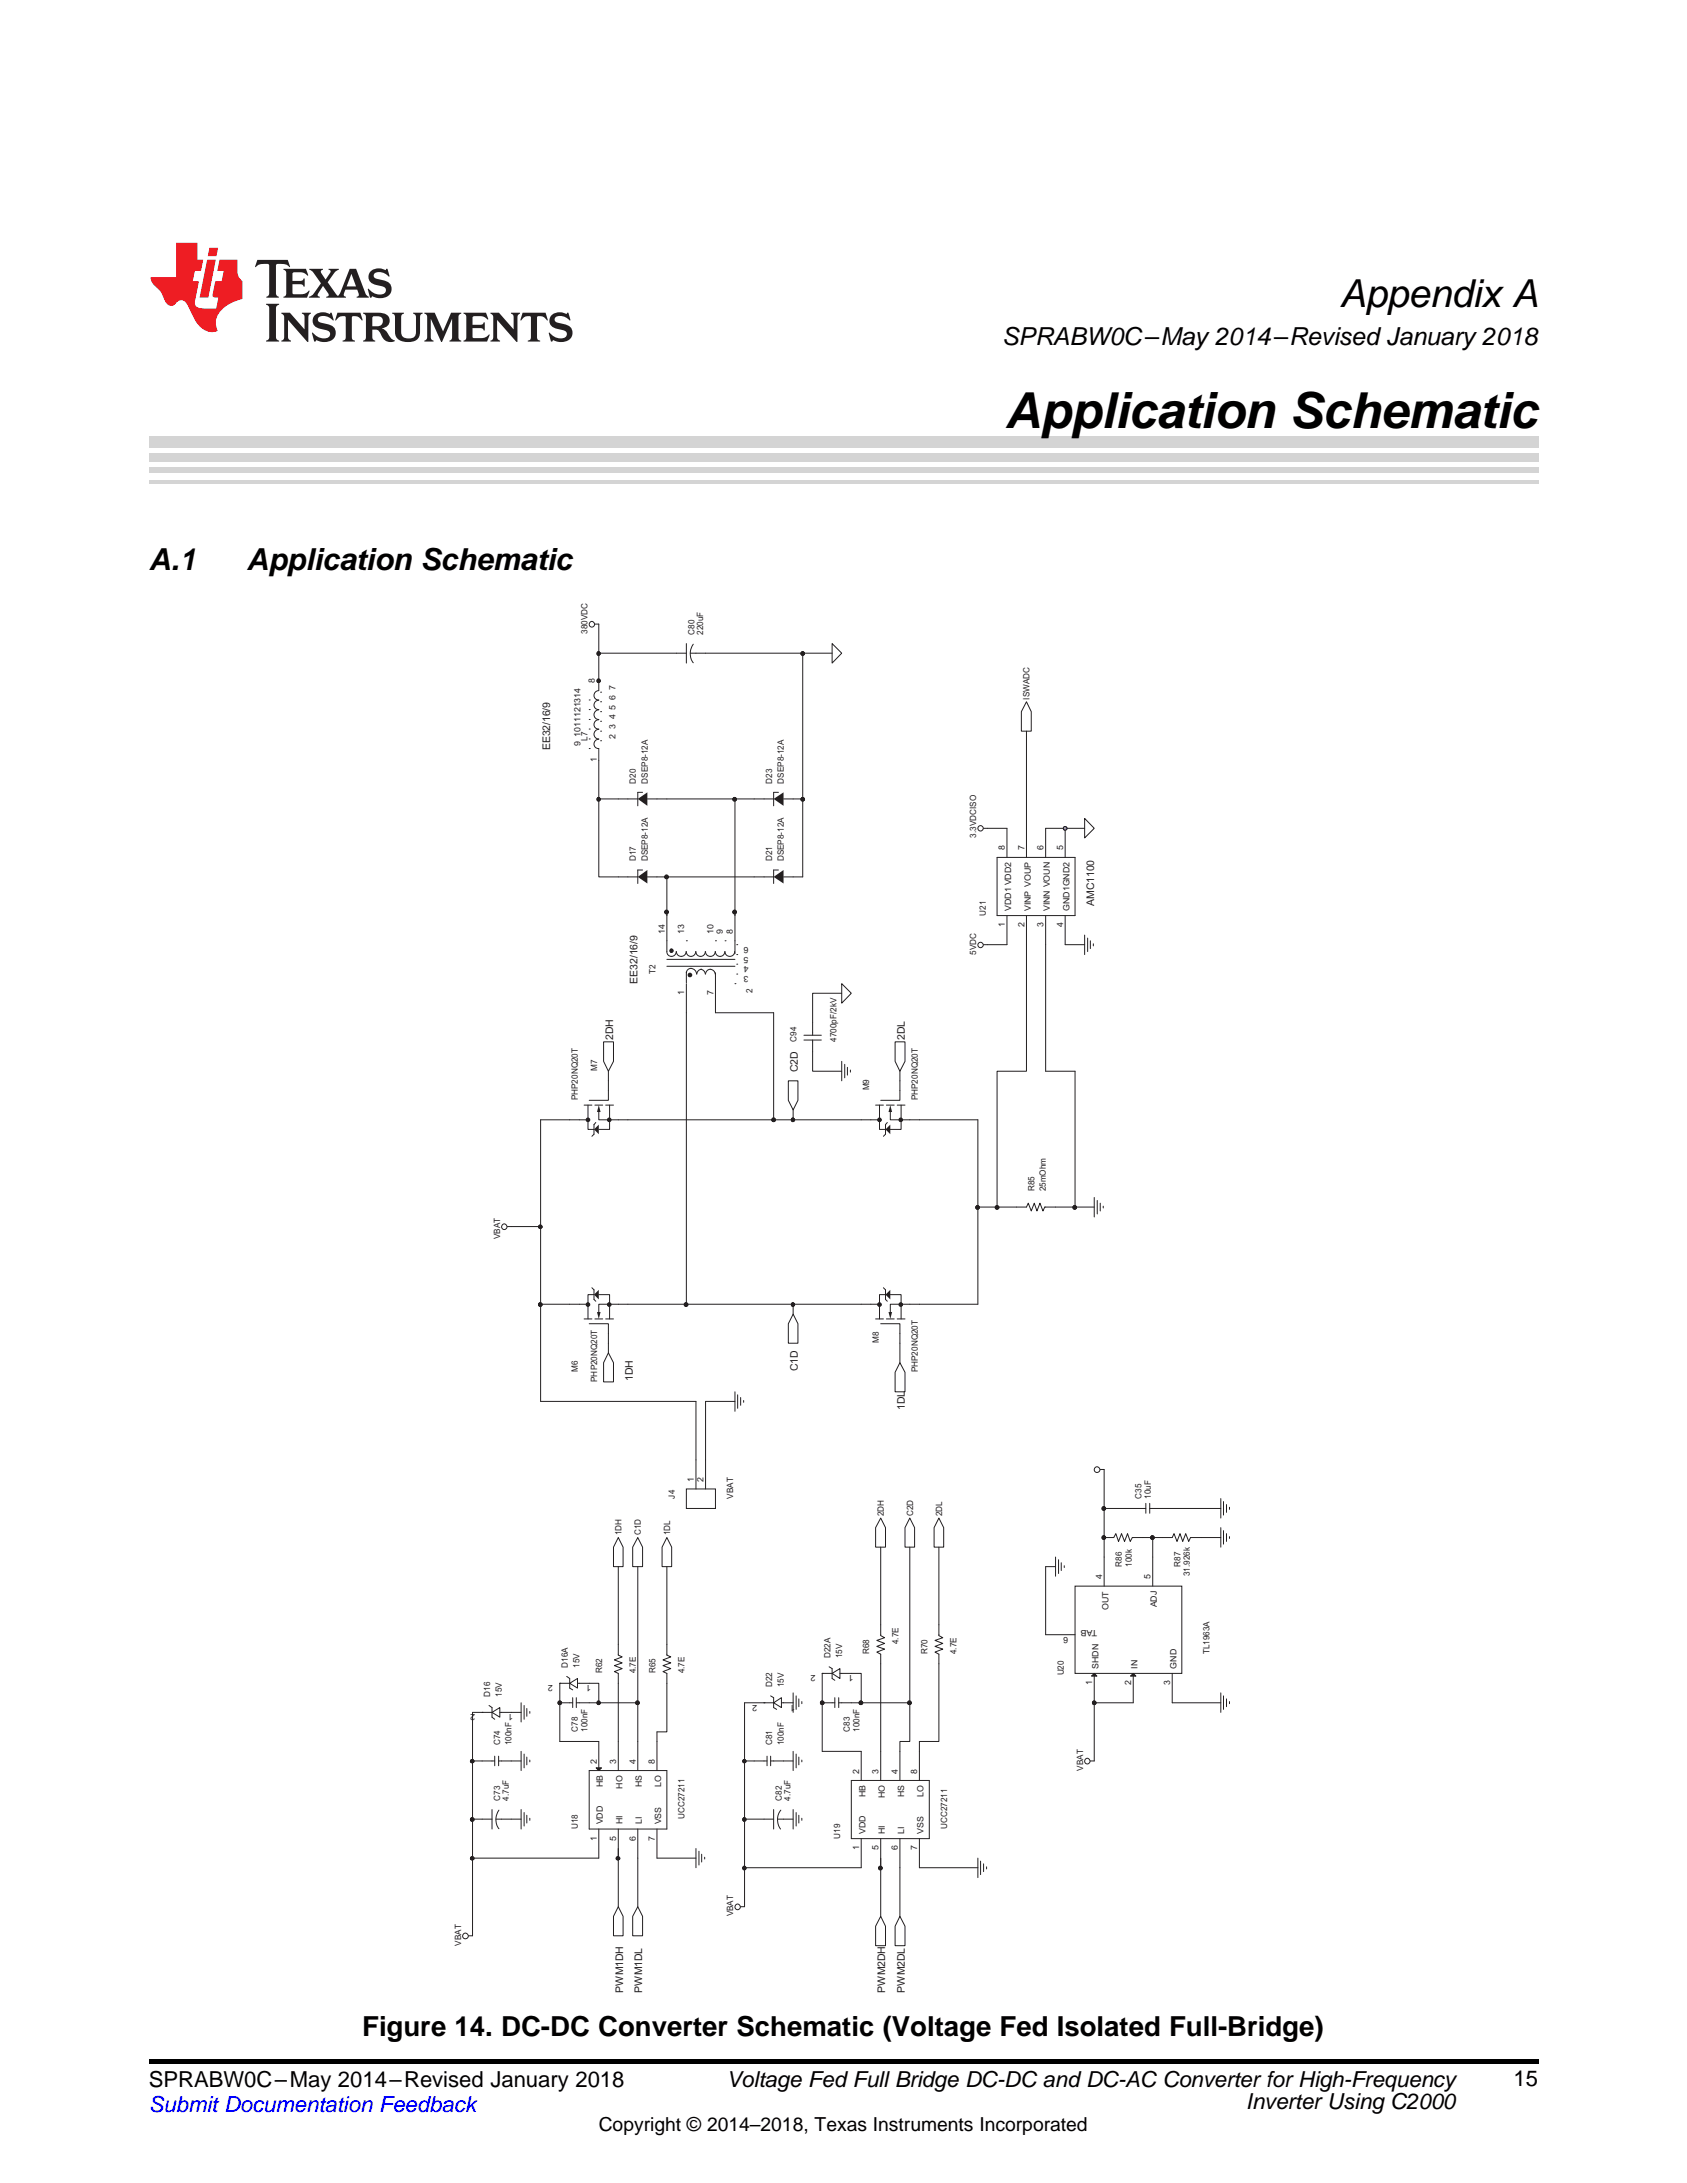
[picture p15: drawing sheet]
<svg xmlns="http://www.w3.org/2000/svg" width="216mm" height="279mm" viewBox="0 0 216 279" stroke-linecap="round" stroke-linejoin="round" font-family="sans-serif">
<defs><g id="words">
<text font-size="6.3" x="128.6" y="54.7">Application Schematic</text>
<text font-size="4.9" x="171.4" y="39.3">Appendix A</text>
<g font-size="3.9">
<text x="19" y="72.9">A.1</text>
<text x="31.5" y="72.9">Application Schematic</text>
</g>
<text font-size="3.5" x="46.4" y="260.6">Figure 14. DC-DC Converter Schematic (Voltage Fed Isolated Full-Bridge)</text>
<text font-size="3.2" x="128.2" y="44.1">SPRABW0C–May 2014–Revised January 2018</text>
<g font-size="2.8">
<text x="19" y="267.1">SPRABW0C–May 2014–Revised January 2018</text>
<text x="93" y="267.1">Voltage Fed Full Bridge DC-DC and DC-AC Converter for High-Frequency</text>
<text x="159.5" y="269.9">Inverter Using C2000</text>
<text x="193.7" y="267">15</text>
</g>
<text font-size="2.8" fill="#00f" x="19" y="270.4">Submit Documentation Feedback</text>
<text font-size="2.5" x="76.6" y="272.7">Copyright © 2014–2018, Texas Instruments Incorporated</text>
<g font-size="1.3" fill="#231f20">
<text x="70.4" y="96" transform="rotate(-90 70.4 96)">EE32/16/9</text>
<text x="140" y="116" transform="rotate(-90 140 116)">AMC1100</text>
<text x="81.6" y="125.9" transform="rotate(-90 81.6 125.9)">EE32/16/9</text>
<text x="78.5" y="133.1" transform="rotate(-90 78.5 133.1)">2DH</text>
<text x="102.1" y="137.2" transform="rotate(-90 102.1 137.2)">C2D</text>
<text x="115.8" y="133.1" transform="rotate(-90 115.8 133.1)">2DL</text>
<text x="81" y="176.8" transform="rotate(-90 81 176.8)">1DH</text>
<text x="102.1" y="175.5" transform="rotate(-90 102.1 175.5)">C1D</text>
<text x="115.8" y="180.5" transform="rotate(-90 115.8 180.5)">1DL</text>
<text x="79.7" y="255.1" transform="rotate(-90 79.7 255.1)">PWM1DH</text>
<text x="82.2" y="255.1" transform="rotate(-90 82.2 255.1)">PWM1DL</text>
<text x="113.3" y="255.1" transform="rotate(-90 113.3 255.1)">PWM2DH</text>
<text x="115.8" y="255.1" transform="rotate(-90 115.8 255.1)">PWM2DL</text>
</g>
<g font-size="1.1" fill="#231f20">
<text x="75.2" y="81.1" transform="rotate(-90 75.2 81.1)">380VDC</text>
<text x="88.9" y="81.3" transform="rotate(-90 88.9 81.3)">C80</text>
<text x="90" y="81.3" transform="rotate(-90 90 81.3)">220uF</text>
<text x="76.1" y="87.5" transform="rotate(-90 76.1 87.5)">8</text>
<text x="78.8" y="89.5" transform="rotate(-90 78.8 89.5)">6</text>
<text x="78.8" y="88.3" transform="rotate(-90 78.8 88.3)">7</text>
<text x="131.8" y="89.6" transform="rotate(-90 131.8 89.6)">ISWADC</text>
<text x="74.3" y="95.5" transform="rotate(-90 74.3 95.5)">9</text>
<text x="74.3" y="94.3" transform="rotate(-90 74.3 94.3)">1011121314</text>
<text x="75.2" y="94.8" transform="rotate(-90 75.2 94.8)">L7</text>
<text x="78.8" y="94.5" transform="rotate(-90 78.8 94.5)">2</text>
<text x="78.8" y="93.3" transform="rotate(-90 78.8 93.3)">3</text>
<text x="78.8" y="92" transform="rotate(-90 78.8 92)">4</text>
<text x="78.8" y="90.8" transform="rotate(-90 78.8 90.8)">5</text>
<text x="76.4" y="97.5" transform="rotate(-90 76.4 97.5)">1</text>
<text x="81.4" y="100.3" transform="rotate(-90 81.4 100.3)">D20</text>
<text x="82.9" y="100.3" transform="rotate(-90 82.9 100.3)">DSEP8-12A</text>
<text x="98.8" y="100.3" transform="rotate(-90 98.8 100.3)">D23</text>
<text x="100.3" y="100.3" transform="rotate(-90 100.3 100.3)">DSEP8-12A</text>
<text x="124.9" y="107.2" transform="rotate(-90 124.9 107.2)">3.3VDCISO</text>
<text x="81.4" y="110.2" transform="rotate(-90 81.4 110.2)">D17</text>
<text x="82.9" y="110.2" transform="rotate(-90 82.9 110.2)">DSEP8-12A</text>
<text x="98.8" y="110.2" transform="rotate(-90 98.8 110.2)">D21</text>
<text x="100.3" y="110.2" transform="rotate(-90 100.3 110.2)">DSEP8-12A</text>
<text x="128.6" y="108.9" transform="rotate(-90 128.6 108.9)">8</text>
<text x="131.1" y="108.9" transform="rotate(-90 131.1 108.9)">7</text>
<text x="133.6" y="108.9" transform="rotate(-90 133.6 108.9)">6</text>
<text x="136.1" y="108.9" transform="rotate(-90 136.1 108.9)">5</text>
<text x="85.1" y="119.5" transform="rotate(-90 85.1 119.5)">14</text>
<text x="87.6" y="119.5" transform="rotate(-90 87.6 119.5)">13</text>
<text x="91.3" y="119.5" transform="rotate(-90 91.3 119.5)">10</text>
<text x="92.5" y="119.5" transform="rotate(-90 92.5 119.5)">9</text>
<text x="93.8" y="119.5" transform="rotate(-90 93.8 119.5)">8</text>
<text x="126.2" y="117.2" transform="rotate(-90 126.2 117.2)">U21</text>
<text x="128.6" y="118.7" transform="rotate(-90 128.6 118.7)">1</text>
<text x="129.4" y="116.6" transform="rotate(-90 129.4 116.6)">VDD1 VDD2</text>
<text x="131.1" y="118.7" transform="rotate(-90 131.1 118.7)">2</text>
<text x="131.9" y="116.6" transform="rotate(-90 131.9 116.6)">VINP VOUP</text>
<text x="133.6" y="118.7" transform="rotate(-90 133.6 118.7)">3</text>
<text x="134.4" y="116.6" transform="rotate(-90 134.4 116.6)">VINN VOUN</text>
<text x="136.1" y="118.7" transform="rotate(-90 136.1 118.7)">4</text>
<text x="136.9" y="116.6" transform="rotate(-90 136.9 116.6)">GND1GND2</text>
<text x="83.9" y="124.7" transform="rotate(-90 83.9 124.7)">T2</text>
<text x="95.8" y="124.9" transform="rotate(-180 95.8 124.9)">3</text>
<text x="95.8" y="123.7" transform="rotate(-180 95.8 123.7)">4</text>
<text x="95.8" y="122.4" transform="rotate(-180 95.8 122.4)">5</text>
<text x="95.8" y="121.2" transform="rotate(-180 95.8 121.2)">6</text>
<text x="124.9" y="122.2" transform="rotate(-90 124.9 122.2)">5VDC</text>
<text x="87.6" y="127.4" transform="rotate(-90 87.6 127.4)">1</text>
<text x="91.3" y="127.4" transform="rotate(-90 91.3 127.4)">7</text>
<text x="96.3" y="127.1" transform="rotate(-90 96.3 127.1)">2</text>
<text x="76.4" y="137.1" transform="rotate(-90 76.4 137.1)">M7</text>
<text x="101.9" y="133.3" transform="rotate(-90 101.9 133.3)">C94</text>
<text x="107" y="133.3" transform="rotate(-90 107 133.3)">4700pF/2kV</text>
<text x="73.9" y="140.8" transform="rotate(-90 73.9 140.8)">PHP20NQ20T</text>
<text x="111.3" y="139.6" transform="rotate(-90 111.3 139.6)">M9</text>
<text x="117.5" y="140.8" transform="rotate(-90 117.5 140.8)">PHP20NQ20T</text>
<text x="132.4" y="152.5" transform="rotate(-90 132.4 152.5)">R85</text>
<text x="133.9" y="152.5" transform="rotate(-90 133.9 152.5)">25mOhm</text>
<text x="64" y="158.6" transform="rotate(-90 64 158.6)">VBAT</text>
<text x="112.5" y="171.9" transform="rotate(-90 112.5 171.9)">M8</text>
<text x="73.9" y="175.6" transform="rotate(-90 73.9 175.6)">M6</text>
<text x="76.4" y="176.9" transform="rotate(-90 76.4 176.9)">PHP20NQ20T</text>
<text x="117.5" y="175.6" transform="rotate(-90 117.5 175.6)">PHP20NQ20T</text>
<text x="86.4" y="191.8" transform="rotate(-90 86.4 191.8)">J4</text>
<text x="88.8" y="189.7" transform="rotate(-90 88.8 189.7)">1</text>
<text x="90" y="189.7" transform="rotate(-90 90 189.7)">2</text>
<text x="93.8" y="191.8" transform="rotate(-90 93.8 191.8)">VBAT</text>
<text x="146.1" y="191.8" transform="rotate(-90 146.1 191.8)">C35</text>
<text x="147.3" y="191.8" transform="rotate(-90 147.3 191.8)">10uF</text>
<text x="79.6" y="196.5" transform="rotate(-90 79.6 196.5)">1DH</text>
<text x="82" y="196.5" transform="rotate(-90 82 196.5)">C1D</text>
<text x="85.8" y="196.5" transform="rotate(-90 85.8 196.5)">1DL</text>
<text x="113.1" y="194.1" transform="rotate(-90 113.1 194.1)">2DH</text>
<text x="116.9" y="194.1" transform="rotate(-90 116.9 194.1)">C2D</text>
<text x="120.6" y="194.1" transform="rotate(-90 120.6 194.1)">2DL</text>
<text x="141" y="202.1" transform="rotate(-90 141 202.1)">4</text>
<text x="143.6" y="200.5" transform="rotate(-90 143.6 200.5)">R86</text>
<text x="144.8" y="200.5" transform="rotate(-90 144.8 200.5)">100k</text>
<text x="147.3" y="202.1" transform="rotate(-90 147.3 202.1)">5</text>
<text x="151.1" y="200.5" transform="rotate(-90 151.1 200.5)">R87</text>
<text x="152.3" y="201.7" transform="rotate(-90 152.3 201.7)">31.926k</text>
<text x="136.7" y="209.5" transform="rotate(-180 136.7 209.5)">6</text>
<text x="140.4" y="208.7" transform="rotate(-180 140.4 208.7)">TAB</text>
<text x="141.8" y="206" transform="rotate(-90 141.8 206)">OUT</text>
<text x="148.1" y="205.7" transform="rotate(-90 148.1 205.7)">ADJ</text>
<text x="70.8" y="215.7" transform="rotate(-180 70.8 215.7)">2</text>
<text x="72.7" y="213.4" transform="rotate(-90 72.7 213.4)">D16A</text>
<text x="74.2" y="213.4" transform="rotate(-90 74.2 213.4)">15V</text>
<text x="75.6" y="215.7" transform="rotate(-180 75.6 215.7)">1</text>
<text x="77.1" y="214.2" transform="rotate(-90 77.1 214.2)">R62</text>
<text x="81.4" y="214.2" transform="rotate(-90 81.4 214.2)">4.7E</text>
<text x="83.9" y="214.2" transform="rotate(-90 83.9 214.2)">R65</text>
<text x="87.6" y="214.2" transform="rotate(-90 87.6 214.2)">4.7E</text>
<text x="98.8" y="215.9" transform="rotate(-90 98.8 215.9)">D22</text>
<text x="100.3" y="215.9" transform="rotate(-90 100.3 215.9)">15V</text>
<text x="104.3" y="214.4" transform="rotate(-180 104.3 214.4)">2</text>
<text x="106.3" y="212.2" transform="rotate(-90 106.3 212.2)">D22A</text>
<text x="107.8" y="212.2" transform="rotate(-90 107.8 212.2)">15V</text>
<text x="109.2" y="214.4" transform="rotate(-180 109.2 214.4)">1</text>
<text x="111.3" y="211.7" transform="rotate(-90 111.3 211.7)">R68</text>
<text x="115" y="210.5" transform="rotate(-90 115 210.5)">4.7E</text>
<text x="118.7" y="211.7" transform="rotate(-90 118.7 211.7)">R70</text>
<text x="122.4" y="211.7" transform="rotate(-90 122.4 211.7)">4.7E</text>
<text x="136.1" y="214.4" transform="rotate(-90 136.1 214.4)">U20</text>
<text x="139.8" y="215.7" transform="rotate(-90 139.8 215.7)">1</text>
<text x="140.6" y="213.6" transform="rotate(-90 140.6 213.6)">SHDN</text>
<text x="144.8" y="215.7" transform="rotate(-90 144.8 215.7)">2</text>
<text x="145.6" y="213.6" transform="rotate(-90 145.6 213.6)">IN</text>
<text x="149.8" y="215.7" transform="rotate(-90 149.8 215.7)">3</text>
<text x="150.6" y="213.6" transform="rotate(-90 150.6 213.6)">GND</text>
<text x="154.8" y="211.7" transform="rotate(-90 154.8 211.7)">TL1963A</text>
<text x="60.8" y="219.4" transform="rotate(-180 60.8 219.4)">2</text>
<text x="62.7" y="217.2" transform="rotate(-90 62.7 217.2)">D16</text>
<text x="64.2" y="217.2" transform="rotate(-90 64.2 217.2)">15V</text>
<text x="65.7" y="219.4" transform="rotate(-180 65.7 219.4)">1</text>
<text x="73.9" y="221.7" transform="rotate(-90 73.9 221.7)">C78</text>
<text x="75.2" y="221.7" transform="rotate(-90 75.2 221.7)">100nF</text>
<text x="96.9" y="218.2" transform="rotate(-180 96.9 218.2)">2</text>
<text x="101.8" y="218.2" transform="rotate(-180 101.8 218.2)">1</text>
<text x="108.8" y="221.7" transform="rotate(-90 108.8 221.7)">C83</text>
<text x="110" y="221.7" transform="rotate(-90 110 221.7)">100nF</text>
<text x="64" y="223.4" transform="rotate(-90 64 223.4)">C74</text>
<text x="65.5" y="223.4" transform="rotate(-90 65.5 223.4)">100nF</text>
<text x="76.4" y="225.7" transform="rotate(-90 76.4 225.7)">2</text>
<text x="78.9" y="225.7" transform="rotate(-90 78.9 225.7)">3</text>
<text x="81.4" y="225.7" transform="rotate(-90 81.4 225.7)">4</text>
<text x="83.8" y="225.7" transform="rotate(-90 83.8 225.7)">8</text>
<text x="98.8" y="223.4" transform="rotate(-90 98.8 223.4)">C81</text>
<text x="100.3" y="223.4" transform="rotate(-90 100.3 223.4)">100nF</text>
<text x="110" y="227" transform="rotate(-90 110 227)">2</text>
<text x="112.4" y="227" transform="rotate(-90 112.4 227)">3</text>
<text x="114.9" y="227" transform="rotate(-90 114.9 227)">4</text>
<text x="117.4" y="227" transform="rotate(-90 117.4 227)">8</text>
<text x="138.6" y="226.6" transform="rotate(-90 138.6 226.6)">VBAT</text>
<text x="64" y="230.5" transform="rotate(-90 64 230.5)">C73</text>
<text x="65.1" y="230.5" transform="rotate(-90 65.1 230.5)">4.7uF</text>
<text x="77.2" y="233.5" transform="rotate(-90 77.2 233.5)">VDD</text>
<text x="77.2" y="228.8" transform="rotate(-90 77.2 228.8)">HB</text>
<text x="79.7" y="233.5" transform="rotate(-90 79.7 233.5)">HI</text>
<text x="79.7" y="228.9" transform="rotate(-90 79.7 228.9)">HO</text>
<text x="82.2" y="233.5" transform="rotate(-90 82.2 233.5)">LI</text>
<text x="82.2" y="228.8" transform="rotate(-90 82.2 228.8)">HS</text>
<text x="84.6" y="233.5" transform="rotate(-90 84.6 233.5)">VSS</text>
<text x="84.6" y="228.7" transform="rotate(-90 84.6 228.7)">LO</text>
<text x="87.6" y="232.8" transform="rotate(-90 87.6 232.8)">UCC27211</text>
<text x="100" y="230.5" transform="rotate(-90 100 230.5)">C82</text>
<text x="101.2" y="230.5" transform="rotate(-90 101.2 230.5)">4.7uF</text>
<text x="110.8" y="230" transform="rotate(-90 110.8 230)">HB</text>
<text x="113.3" y="230.2" transform="rotate(-90 113.3 230.2)">HO</text>
<text x="115.7" y="230" transform="rotate(-90 115.7 230)">HS</text>
<text x="118.2" y="230" transform="rotate(-90 118.2 230)">LO</text>
<text x="73.9" y="234.1" transform="rotate(-90 73.9 234.1)">U18</text>
<text x="76.4" y="235.6" transform="rotate(-90 76.4 235.6)">1</text>
<text x="78.9" y="235.6" transform="rotate(-90 78.9 235.6)">5</text>
<text x="81.4" y="235.6" transform="rotate(-90 81.4 235.6)">6</text>
<text x="83.8" y="235.6" transform="rotate(-90 83.8 235.6)">7</text>
<text x="107.5" y="235.3" transform="rotate(-90 107.5 235.3)">U19</text>
<text x="110" y="236.8" transform="rotate(-90 110 236.8)">1</text>
<text x="110.8" y="234.7" transform="rotate(-90 110.8 234.7)">VDD</text>
<text x="112.4" y="236.8" transform="rotate(-90 112.4 236.8)">5</text>
<text x="113.3" y="234.7" transform="rotate(-90 113.3 234.7)">HI</text>
<text x="114.9" y="236.8" transform="rotate(-90 114.9 236.8)">6</text>
<text x="115.7" y="234.7" transform="rotate(-90 115.7 234.7)">LI</text>
<text x="117.4" y="236.8" transform="rotate(-90 117.4 236.8)">7</text>
<text x="118.2" y="234.7" transform="rotate(-90 118.2 234.7)">VSS</text>
<text x="121.2" y="234.1" transform="rotate(-90 121.2 234.1)">UCC27211</text>
<text x="93.8" y="245.3" transform="rotate(-90 93.8 245.3)">VBAT</text>
<text x="59" y="249" transform="rotate(-90 59 249)">VBAT</text>
</g>
</g></defs>
<path d="M19 263.5h177.8v.6h-177.8z" fill="#000"/>
<path d="M79.1 236.6v1.2" fill="none" stroke="#231f20" stroke-width=".13"/>
<g fill="#231f20">
<path d="M78.9 237.7l.2-.1 .1 .1 .1 .2-.1 .1h-.3z" fill-rule="evenodd"/>
<path d="M78.9 237.7l.2-.1 .1 .1 .1 .2-.1 .1h-.3z" fill-rule="evenodd"/>
</g>
<path d="M76.6 79.9v3.7h10M78.9 237.7l.2-.1 .1 .1 .1 .2-.1 .1h-.3z" fill="none" stroke="#231f20" stroke-width=".13"/>
<g fill="#231f20">
<path d="M76.5 83.5l.1-.1 .2 .1v.1v.2h-.3z" fill-rule="evenodd"/>
<path d="M76.5 83.5l.1-.1 .2 .1v.1v.2h-.3z" fill-rule="evenodd"/>
</g>
<path d="M76.5 83.5l.1-.1 .2 .1v.1v.2h-.3zM102.7 83.6h3.8" fill="none" stroke="#231f20" stroke-width=".13"/>
<g fill="#231f20">
<path d="M102.6 83.5l.1-.1 .2 .1 .1 .1-.1 .2h-.3z" fill-rule="evenodd"/>
<path d="M102.6 83.5l.1-.1 .2 .1 .1 .1-.1 .2h-.3z" fill-rule="evenodd"/>
</g>
<path d="M102.6 83.5l.1-.1 .2 .1 .1 .1-.1 .2h-.3zM72.9 143.3h-3.7v13.7M69.2 166.9h3.7M80.4 166.9h7.4M101.5 166.9h8.7M117.7 166.9h7.4" fill="none" stroke="#231f20" stroke-width=".13"/>
<g fill="#231f20">
<path d="M69 156.9l.1-.1 .2 .1 .1 .1-.1 .2h-.3z" fill-rule="evenodd"/>
<path d="M69 156.9l.1-.1 .2 .1 .1 .1-.1 .2h-.3z" fill-rule="evenodd"/>
</g>
<path d="M99 129.6v13.7M69 156.9l.1-.1 .2 .1 .1 .1-.1 .2h-.3zM69.2 179.4h19.9M87.8 166.9h13.7M60.5 237.8v10M81.6 237.8v6.2M112.7 237.8v1.2M115.2 239v6.3" fill="none" stroke="#231f20" stroke-width=".13"/>
<g fill="#231f20">
<path d="M112.5 238.9h.2h.1l.1 .2-.1 .2h-.3z" fill-rule="evenodd"/>
<path d="M112.5 238.9h.2h.1l.1 .2-.1 .2h-.3z" fill-rule="evenodd"/>
</g>
<path d="M77.9 137.1v1.2M115.2 137.1v1.2M77.9 171.9v1.2M115.2 171.9v2.5M105.2 217.9v6.3h5M110.2 217.9h6.2M112.5 238.9h.2h.1l.1 .2-.1 .2h-.3zM112.7 239v6.3" fill="none" stroke="#231f20" stroke-width=".13"/>
<g fill="#231f20">
<path d="M110 217.8l.2-.1 .1 .1 .1 .1-.1 .2h-.3z" fill-rule="evenodd"/>
<path d="M110 217.8l.2-.1 .1 .1 .1 .1-.1 .2h-.3z" fill-rule="evenodd"/>
</g>
<path d="M71.6 217.9v5h5M81.6 200.5v17.4h-5M110 217.8l.2-.1 .1 .1 .1 .1-.1 .2h-.3z" fill="none" stroke="#231f20" stroke-width=".13"/>
<g fill="#231f20">
<path d="M81.4 217.8l.2-.1 .1 .1 .1 .1-.1 .2h-.3z" fill-rule="evenodd"/>
<path d="M81.4 217.8l.2-.1 .1 .1 .1 .1-.1 .2h-.3z" fill-rule="evenodd"/>
</g>
<path d="M81.4 217.8l.2-.1 .1 .1 .1 .1-.1 .2h-.3z" fill="none" stroke="#231f20" stroke-width=".13"/>
<g fill="#231f20">
<path d="M76.5 217.8l.1-.1 .2 .1v.1v.2h-.3z" fill-rule="evenodd"/>
<path d="M76.5 217.8l.1-.1 .2 .1v.1v.2h-.3z" fill-rule="evenodd"/>
</g>
<path d="M76.5 217.8l.1-.1 .2 .1v.1v.2h-.3zM95.3 217.9v7.5" fill="none" stroke="#231f20" stroke-width=".13"/>
<g fill="#231f20">
<path d="M95.1 225.3l.1-.1 .2 .1 .1 .1-.1 .2h-.3z" fill-rule="evenodd"/>
<path d="M95.1 225.3l.1-.1 .2 .1 .1 .1-.1 .2h-.3z" fill-rule="evenodd"/>
</g>
<path d="M60.5 219.2v6.2M95.1 225.3l.1-.1 .2 .1 .1 .1-.1 .2h-.3z" fill="none" stroke="#231f20" stroke-width=".13"/>
<g fill="#231f20">
<path d="M60.3 225.3l.1-.1 .2 .1 .1 .1-.1 .2h-.3z" fill-rule="evenodd"/>
<path d="M60.3 225.3l.1-.1 .2 .1 .1 .1-.1 .2h-.3z" fill-rule="evenodd"/>
</g>
<path d="M89.1 179.4v7.4M94.1 179.4h-3.8v7.4M60.5 219.2h1.2M95.3 217.9h2.5M60.3 225.3l.1-.1 .2 .1 .1 .1-.1 .2h-.3zM61.7 225.4h-1.2v7.4" fill="none" stroke="#231f20" stroke-width=".13"/>
<g fill="#231f20">
<path d="M60.3 232.7l.1-.1 .2 .1 .1 .2-.1 .1h-.3z" fill-rule="evenodd"/>
<path d="M60.3 232.7l.1-.1 .2 .1 .1 .2-.1 .1h-.3z" fill-rule="evenodd"/>
</g>
<path d="M112.7 198v10M116.4 198v19.9M120.2 198v10M79.1 200.5v10M79.1 215.4v7.5M112.7 212.9v11.3M60.3 232.7l.1-.1 .2 .1 .1 .2-.1 .1h-.3zM84.1 221.7v1.2M117.7 222.9v1.3" fill="none" stroke="#231f20" stroke-width=".13"/>
<g fill="#231f20">
<path d="M116.2 217.8l.2-.1 .2 .1v.1v.2h-.4z" fill-rule="evenodd"/>
<path d="M116.2 217.8l.2-.1 .2 .1v.1v.2h-.4z" fill-rule="evenodd"/>
</g>
<path d="M101.5 166.9v1.3M116.2 217.8l.2-.1 .2 .1v.1v.2h-.4z" fill="none" stroke="#231f20" stroke-width=".13"/>
<g fill="#231f20">
<path d="M101.3 166.8l.2-.1 .1 .1 .1 .2-.1 .1h-.3z" fill-rule="evenodd"/>
<path d="M101.3 166.8l.2-.1 .1 .1 .1 .2-.1 .1h-.3z" fill-rule="evenodd"/>
</g>
<path d="M101.5 143.3h8.7M101.3 166.8l.2-.1 .1 .1 .1 .2-.1 .1h-.3z" fill="none" stroke="#231f20" stroke-width=".13"/>
<g fill="#231f20">
<path d="M101.3 143.2l.2-.1 .1 .1 .1 .1-.1 .2h-.3z" fill-rule="evenodd"/>
<path d="M101.3 143.2l.2-.1 .1 .1 .1 .1-.1 .2h-.3z" fill-rule="evenodd"/>
</g>
<path d="M99 143.3h2.5M101.3 143.2l.2-.1 .1 .1 .1 .1-.1 .2h-.3zM117.7 143.3h7.4" fill="none" stroke="#231f20" stroke-width=".13"/>
<g fill="#231f20">
<path d="M98.8 143.2l.2-.1 .2 .1v.1v.2h-.4z" fill-rule="evenodd"/>
<path d="M98.8 143.2l.2-.1 .2 .1v.1v.2h-.4z" fill-rule="evenodd"/>
</g>
<path d="M98.8 143.2l.2-.1 .2 .1v.1v.2h-.4zM101.5 142.1v1.2M65.4 219.2h1.3M96.5 225.4h-1.2v7.4" fill="none" stroke="#231f20" stroke-width=".13"/>
<g fill="#231f20">
<path d="M95.1 232.7l.1-.1 .2 .1 .1 .2-.1 .1h-.3z" fill-rule="evenodd"/>
<path d="M95.1 232.7l.1-.1 .2 .1 .1 .2-.1 .1h-.3z" fill-rule="evenodd"/>
</g>
<g fill="none" stroke="#231f20" stroke-width=".13">
<path d="M87.8 129.6v37.3M91.6 129.6h7.4M69.2 166.9v12.5M85.3 200.5v10M116.4 217.9v5h-1.2v1.3M120.2 212.9v10h-2.5M61.7 232.8h-1.2v5M79.1 237.8v6.2M84.1 237.8h5M95.1 232.7l.1-.1 .2 .1 .1 .2-.1 .1h-.3zM97.8 232.8h-2.5v11.2M100.3 225.4h1.2"/>
<path d="M117.7 239h7.4"/>
</g>
<g fill="#231f20">
<path d="M87.6 166.8l.2-.1 .2 .1v.2v.1h-.4z" fill-rule="evenodd"/>
<path d="M87.6 166.8l.2-.1 .2 .1v.2v.1h-.4z" fill-rule="evenodd"/>
</g>
<path d="M125.1 143.3v23.6M137.6 154.5h2.4M87.6 166.8l.2-.1 .2 .1v.2v.1h-.4z" fill="none" stroke="#231f20" stroke-width=".13"/>
<g fill="#231f20">
<path d="M124.9 154.4l.2-.1 .2 .1v.1v.2h-.4z" fill-rule="evenodd"/>
<path d="M124.9 154.4l.2-.1 .2 .1v.1v.2h-.4z" fill-rule="evenodd"/>
</g>
<path d="M124.9 154.4l.2-.1 .2 .1v.1v.2h-.4zM125.1 154.5h2.5" fill="none" stroke="#231f20" stroke-width=".13"/>
<g fill="#231f20">
<path d="M127.4 154.4l.2-.1 .2 .1v.1v.2h-.4z" fill-rule="evenodd"/>
<path d="M127.4 154.4l.2-.1 .2 .1v.1v.2h-.4z" fill-rule="evenodd"/>
</g>
<path d="M131.4 120.9v16.2h-3.8v17.4h2.5M137.6 137.1v17.4M127.4 154.4l.2-.1 .2 .1v.1v.2h-.4z" fill="none" stroke="#231f20" stroke-width=".13"/>
<g fill="#231f20">
<path d="M137.4 154.4l.1-.1 .2 .1 .1 .1-.1 .2h-.3z" fill-rule="evenodd"/>
<path d="M137.4 154.4l.1-.1 .2 .1 .1 .1-.1 .2h-.3z" fill-rule="evenodd"/>
</g>
<path d="M131.4 93.6v12.4M133.8 106h5M136.3 120.9h2.5M137.4 154.4l.1-.1 .2 .1 .1 .1-.1 .2h-.3z" fill="none" stroke="#231f20" stroke-width=".13"/>
<path d="M136.1 105.9l.2-.1 .2 .1v.1v.2h-.4z" fill-rule="evenodd" fill="#f0f"/>
<path d="M85.3 112.2h11.2M102.7 102.3v9.9M126.4 106h2.5M136.1 105.9l.2-.1 .2 .1v.1v.2h-.4zM104 134.6v2.5h3.7M107.7 127.1h-3.7v3.8M126.4 120.9h2.5M133.8 120.9v16.2h3.8M135.1 154.5h2.5" fill="none" stroke="#231f20" stroke-width=".13"/>
<g fill="#231f20">
<path d="M85.1 112.1l.2-.1 .2 .1v.1v.2h-.4z" fill-rule="evenodd"/>
<path d="M85.1 112.1l.2-.1 .2 .1v.1v.2h-.4z" fill-rule="evenodd"/>
</g>
<path d="M79.1 102.3h-2.5v9.9h2.5M85.1 112.1l.2-.1 .2 .1v.1v.2h-.4zM85.3 112.2v4.5M94.1 102.3h2.4" fill="none" stroke="#231f20" stroke-width=".13"/>
<g fill="#231f20">
<path d="M85.1 116.6l.2-.1 .2 .1v.1v.2h-.4z" fill-rule="evenodd"/>
<path d="M85.1 116.6l.2-.1 .2 .1v.1v.2h-.4z" fill-rule="evenodd"/>
</g>
<path d="M85.1 116.6l.2-.1 .2 .1v.1v.2h-.4zM85.3 116.7v.5M94.1 102.3v14.4" fill="none" stroke="#231f20" stroke-width=".13"/>
<g fill="#231f20">
<path d="M93.8 116.6l.2-.1 .2 .1 .1 .1-.1 .2h-.4z" fill-rule="evenodd"/>
<path d="M93.8 116.6l.2-.1 .2 .1 .1 .1-.1 .2h-.4z" fill-rule="evenodd"/>
</g>
<path d="M93.8 116.6l.2-.1 .2 .1 .1 .1-.1 .2h-.4z" fill="none" stroke="#231f20" stroke-width=".13"/>
<g fill="#231f20">
<path d="M93.8 102.1h.2h.2l.1 .2-.1 .2h-.4z" fill-rule="evenodd"/>
<path d="M93.8 102.1h.2h.2l.1 .2-.1 .2h-.4z" fill-rule="evenodd"/>
</g>
<path d="M76.6 97.3v5M85.3 102.3h8.8M93.8 102.1h.2h.2l.1 .2-.1 .2h-.4zM94.1 116.7v.5" fill="none" stroke="#231f20" stroke-width=".13"/>
<g fill="#231f20">
<path d="M76.5 102.1h.1h.2v.2v.2h-.3z" fill-rule="evenodd"/>
<path d="M76.5 102.1h.1h.2v.2v.2h-.3z" fill-rule="evenodd"/>
</g>
<path d="M76.6 83.6v3.5M76.5 102.1h.1h.2v.2v.2h-.3z" fill="none" stroke="#231f20" stroke-width=".13"/>
<g fill="#231f20">
<path d="M76.5 87l.1-.1 .2 .1v.1v.2h-.3z" fill-rule="evenodd"/>
<path d="M76.5 87l.1-.1 .2 .1v.1v.2h-.3z" fill-rule="evenodd"/>
</g>
<path d="M76.5 87l.1-.1 .2 .1v.1v.2h-.3zM76.6 87.1v.3M102.7 83.6v18.7" fill="none" stroke="#231f20" stroke-width=".13"/>
<g fill="#231f20">
<path d="M102.6 102.1h.1h.2l.1 .2-.1 .2h-.3z" fill-rule="evenodd"/>
<path d="M102.6 102.1h.1h.2l.1 .2-.1 .2h-.3z" fill-rule="evenodd"/>
</g>
<path d="M90.3 83.6h12.4M102.6 102.1h.1h.2l.1 .2-.1 .2h-.3zM80.4 143.3h18.6M85.3 215.4v6.3h-1.2M60.5 237.8h16.1M65.4 232.8h1.3M65.4 225.4h1.3" fill="none" stroke="#231f20" stroke-width=".13"/>
<g fill="#231f20">
<path d="M60.3 237.7l.1-.1 .2 .1 .1 .2-.1 .1h-.3z" fill-rule="evenodd"/>
<path d="M60.3 237.7l.1-.1 .2 .1 .1 .2-.1 .1h-.3z" fill-rule="evenodd"/>
</g>
<path d="M60.3 237.7l.1-.1 .2 .1 .1 .2-.1 .1h-.3zM95.3 239h14.9" fill="none" stroke="#231f20" stroke-width=".13"/>
<g fill="#231f20">
<path d="M95.1 238.9h.1h.2l.1 .2-.1 .2h-.3z" fill-rule="evenodd"/>
<path d="M95.1 238.9h.1h.2l.1 .2-.1 .2h-.3z" fill-rule="evenodd"/>
</g>
<path d="M65.4 157h3.8v9.9M95.1 238.9h.1h.2l.1 .2-.1 .2h-.3z" fill="none" stroke="#231f20" stroke-width=".13"/>
<g fill="#231f20">
<path d="M69 166.8l.1-.1 .2 .1 .1 .2-.1 .1h-.3z" fill-rule="evenodd"/>
<path d="M69 166.8l.1-.1 .2 .1 .1 .2-.1 .1h-.3z" fill-rule="evenodd"/>
</g>
<path d="M69 166.8l.1-.1 .2 .1 .1 .2-.1 .1h-.3zM147.5 196.8h1.3M153.7 196.8h2.5M135.1 200.5h-1.3v8.7" fill="none" stroke="#231f20" stroke-width=".13"/>
<g fill="#231f20">
<path d="M147.3 196.6h.2h.1l.1 .2-.1 .2h-.3z" fill-rule="evenodd"/>
<path d="M147.3 196.6h.2h.1l.1 .2-.1 .2h-.3z" fill-rule="evenodd"/>
</g>
<path d="M141.3 193.1v6.2M147.3 196.6h.2h.1l.1 .2-.1 .2h-.3zM147.5 196.8v2.5" fill="none" stroke="#231f20" stroke-width=".13"/>
<g fill="#231f20">
<path d="M141.1 192.9l.2-.1 .1 .1 .1 .2-.1 .1h-.3z" fill-rule="evenodd"/>
<path d="M141.1 192.9l.2-.1 .1 .1 .1 .2-.1 .1h-.3z" fill-rule="evenodd"/>
</g>
<path d="M141.1 192.9l.2-.1 .1 .1 .1 .2-.1 .1h-.3z" fill="none" stroke="#231f20" stroke-width=".13"/>
<g fill="#231f20">
<path d="M141.1 196.6h.2h.1l.1 .2-.1 .2h-.3z" fill-rule="evenodd"/>
<path d="M141.1 196.6h.2h.1l.1 .2-.1 .2h-.3z" fill-rule="evenodd"/>
</g>
<path d="M141.1 196.6h.2h.1l.1 .2-.1 .2h-.3zM141.3 193.1h3.7M146.3 196.8h1.2M148.8 193.1h7.4M145 217.9h-5v7.5M150 217.9h6.2" fill="none" stroke="#231f20" stroke-width=".13"/>
<g fill="#231f20">
<path d="M139.9 217.8l.1-.1 .2 .1 .1 .1-.1 .2h-.3z" fill-rule="evenodd"/>
<path d="M139.9 217.8l.1-.1 .2 .1 .1 .1-.1 .2h-.3z" fill-rule="evenodd"/>
</g>
<path d="M141.3 188.1v5M105.2 214.2v3.7M109 214.2h1.2v3.7h-1.2M139.9 217.8l.1-.1 .2 .1 .1 .1-.1 .2h-.3z" fill="none" stroke="#231f20" stroke-width=".13"/>
<g fill="#231f20">
<path d="M105.1 217.8l.1-.1 .2 .1 .1 .1-.1 .2h-.3z" fill-rule="evenodd"/>
<path d="M105.1 217.8l.1-.1 .2 .1 .1 .1-.1 .2h-.3z" fill-rule="evenodd"/>
</g>
<path d="M71.6 215.4v2.5M81.6 217.9v5M105.1 217.8l.1-.1 .2 .1 .1 .1-.1 .2h-.3z" fill="none" stroke="#231f20" stroke-width=".13"/>
<g fill="#231f20">
<path d="M71.5 217.8l.1-.1 .2 .1 .1 .1-.1 .2h-.3z" fill-rule="evenodd"/>
<path d="M71.5 217.8l.1-.1 .2 .1 .1 .1-.1 .2h-.3z" fill-rule="evenodd"/>
</g>
<g fill="none" stroke="#231f20" stroke-width=".13">
<path d="M76.1 79.9h.5M106.5 82.4l1.2 1.2-1.2 1.3zM131.4 89.8l.6 1.3v2.5h-1.3v-2.5zM125.9 106h.5M138.8 104.7l1.2 1.3-1.2 1.2zM138.8 119.7v2.5M77.2 133.3h1.3v2.5l-.6 1.3-.7-1.3zM85.3 122.8h8.8M85.3 123.7h8.8M85.3 120.4v1.4a.6 .6 0 0 0 .6 .6 .6 .6 0 0 0 .6-.6M86.6 121.8a.61 .61 0 0 0 .6 .6 .61 .61 0 0 0 .6-.6M87.8 121.8a.6 .6 0 0 0 .6 .6 .6 .6 0 0 0 .6-.6"/>
<path d="M90.3 121.8a.61 .61 0 0 0 .6 .6 .61 .61 0 0 0 .6-.6M91.6 121.8a.6 .6 0 0 0 .6 .6 .6 .6 0 0 0 .6-.6M92.8 121.8a.61 .61 0 0 0 .6 .6 .61 .61 0 0 0 .6-.6M94.1 120.4v1.7M100.9 138.3h1.2v2.5l-.6 1.3-.6-1.3zM107.7 125.9l1.3 1.2-1.3 1.3zM107.7 135.8v2.5M108.1 136.2v1.7M108.5 136.6v1M108.8 137v.2M114.6 133.3h1.2v2.5l-.6 1.3-.6-1.3zM125.9 120.9h.5"/>
<path d="M139.2 120.1v1.7M139.5 120.4v1M139.9 120.8v.3M64.9 157h.5M140 153.3v2.5M140.4 153.6v1.8M140.8 154v1M141.2 154.4v.2M77.9 173.1l.6 1.3v2.5h-1.3v-2.5zM94.1 178.1v2.5M94.4 178.5v1.7M94.8 178.9v1"/>
<path d="M95.2 179.2v.3M101.5 168.2l.6 1.2v2.5h-1.2v-2.5zM115.2 174.4l.6 1.2v2.5h-1.2v-2.5zM79.1 196.8l.6 1.2v2.5h-1.2v-2.5zM81.6 196.8l.6 1.2v2.5h-1.2v-2.5zM85.3 196.8l.7 1.2v2.5h-1.3v-2.5zM112.7 194.3l.6 1.2v2.5h-1.2v-2.5zM116.4 194.3l.6 1.2v2.5h-1.2v-2.5zM120.2 194.3l.6 1.2v2.5h-1.3v-2.5zM135.1 199.3v2.4M135.5 199.6v1.8M140.8 188.1h.5"/>
<path d="M156.2 191.8v2.5M156.2 195.5v2.5M156.6 192.2v1.7M156.6 195.9v1.7M157 192.6v1M157 196.3v1M157.4 192.9v.3M157.4 196.7v.2M66.7 217.9v2.5M67.1 218.3v1.7M67.4 218.7v1M67.8 219.1v.2"/>
<path d="M71.5 217.8l.1-.1 .2 .1 .1 .1-.1 .2h-.3zM75.4 215.4h1.2v2.5h-1.2M101.5 216.7v2.5M101.9 217.1v1.7M102.2 217.4v1M102.6 217.8v.3M135.8 200v1M136.2 200.4v.2M156.2 216.7v2.5M156.6 217.1v1.7M157 217.4v1M157.4 217.8v.3"/>
<path d="M66.7 224.2v2.4M66.7 231.6v2.5M67.1 224.5v1.8M67.1 232v1.7M67.4 224.9v1M67.4 232.3v1M67.8 225.3v.2M67.8 232.7v.3M89.1 236.6v2.4M89.5 236.9v1.8M89.8 237.3v1M90.2 237.7v.2"/>
<path d="M101.5 224.2v2.4M101.5 231.6v2.5M101.9 224.5v1.8M101.9 232v1.7M102.2 224.9v1M102.2 232.3v1M102.6 225.3v.2M102.6 232.7v.3M125.1 237.8v2.5M125.5 238.2v1.7M125.9 238.5v1M126.3 238.9v.3"/>
<path d="M139.5 225.4h.5M60 247.8h.5M79.1 244l.6 1.3v2.5h-1.2v-2.5zM81.6 244l.6 1.3v2.5h-1.2v-2.5zM94.8 244h.5M112.7 245.3l.6 1.2v2.5h-1.2v-2.5zM115.2 245.3l.6 1.2v2.5h-1.2v-2.5z"/>
<circle cx="75.7" cy="79.9" r=".36"/>
<circle cx="125.5" cy="106" r=".34"/>
<circle cx="125.5" cy="120.9" r=".34"/>
<circle cx="64.5" cy="157" r=".36"/>
<circle cx="140.4" cy="188.1" r=".37"/>
<circle cx="139.2" cy="225.4" r=".36"/>
<circle cx="59.6" cy="247.8" r=".37"/>
<circle cx="94.4" cy="244" r=".36"/>
</g>
<g fill="#231f20">
<path d="M85.8 121.5l.1-.1 .2 .1 .1 .2-.1 .1h-.3z" fill-rule="evenodd"/>
<path d="M85.8 121.5l.1-.1 .2 .1 .1 .2-.1 .1h-.3z" fill-rule="evenodd"/>
</g>
<path d="M85.8 121.5l.1-.1 .2 .1 .1 .2-.1 .1h-.3zM88.4 123.9a.75 .75 0 0 1 .7 .8M88.5 123.9h-.1a.59 .59 0 0 0-.6 .6M89.7 124.1l.3 .1 .2 .2 .1 .3M89.8 124.1a.63 .63 0 0 0-.6 .6M90.3 124.7a.61 .61 0 0 1 .6-.6 .61 .61 0 0 1 .6 .6" fill="none" stroke="#231f20" stroke-width=".13"/>
<g fill="#231f20">
<path d="M88.1 124.6h.2h.2v.2v.2h-.4z" fill-rule="evenodd"/>
<path d="M88.1 124.6h.2h.2v.2v.2h-.4z" fill-rule="evenodd"/>
</g>
<g fill="none" stroke="#231f20" stroke-width=".13">
<path d="M86.6 83.6h1.2M87.8 82.4v2.5M88.3 83.6h2M88.7 82.4a2.03 2.03 0 0 0 0 2.4M85.3 116.7v3.7M94.1 116.7v3.7M127.6 109.7h10v7.5h-10zM128.9 106v3.7M128.9 117.2v3.7M131.4 106v3.7M131.4 117.2v3.7M133.8 106v3.7"/>
<path d="M133.8 117.2v3.7M136.3 106v3.7M136.3 117.2v3.7M87.8 120.4h.1M87.8 124.4v1.4M87.8 125.9v3.7M88.1 124.6h.2h.2v.2v.2h-.4zM89.1 121.8a.6 .6 0 0 0 .6 .6 .6 .6 0 0 0 .6-.6M91.6 120.4h.1M91.6 124.5v5.1M92.8 120.4h.1M94.1 125.9h.1"/>
<path d="M94.3 124.7h.1M94.3 123.4h.1M94.3 122.2h.1M94.3 120.9h.1M87.8 190.6h3.8v2.5h-3.8zM89.1 186.8v3.8M90.3 186.8v3.8M145 193.1h1.6M146.6 192.4v1.3M147.1 193.1h1.7M147.1 192.4v1.3M85.3 210.5v1.3l.5 .3-1 .3 1 .4-1 .4 1 .4-1 .3 .5 .3v1.2"/>
<path d="M105.2 214.2h.1M105.2 214.2h1.3M106.1 213.3l.4 .3v1.2l.3 .3M106.5 214.2l1-.6v1.2zM107.5 214.2h1.5M137.6 203h13.6v11.2h-13.6zM61.7 232.8h1.3M63 231.6v2.5M63.5 232.8h1.9M63.9 231.7a2.03 2.03 0 0 0 0 2.4M96.5 225.4h1.7M98.2 224.8v1.2"/>
<path d="M98.6 225.4h1.7M98.6 224.8v1.2"/>
</g>
<path d="M140 214.2l.4 .3h-.7z" fill="#231f20"/>
<path d="M140 214.2l.4 .3h-.7zM140 214.2v3.7" fill="none" stroke="#231f20" stroke-width=".13"/>
<path d="M144.7 214.5l.3-.3 .4 .3z" fill="#231f20"/>
<path d="M141.3 199.3v3.7M147.5 199.3v3.7M120.2 208v1.3l.5 .3-1 .4 1 .3-1 .4 1 .4-1 .4 .5 .2v1.2M133.8 209.2h3.8M144.7 214.5l.3-.3 .4 .3zM145 214.2v3.7M150 214.2v3.7" fill="none" stroke="#231f20" stroke-width=".13"/>
<path d="M76 165.7l.6-.6v1.2z" fill="#231f20"/>
<path d="M74.1 166.9h1.2M74.8 168.8h1M75.4 169.4h2.5v1.3M75.8 164.8l.2 .3v1.2l.2 .2M76 165.7h-.7v3.1M76.1 168.8h1M76.6 165.7h1.4v3.1M77.5 168.8h1M77.9 166.9h1.2M78 166.9h-1.4v1.3" fill="none" stroke="#231f20" stroke-width=".13"/>
<g fill="#231f20">
<path d="M76.4 167.9h.5l-.3 .9z"/>
<path d="M75.1 166.8l.2-.1 .1 .1 .1 .2-.1 .1h-.3z" fill-rule="evenodd"/>
<path d="M75.1 166.8l.2-.1 .1 .1 .1 .2-.1 .1h-.3z" fill-rule="evenodd"/>
</g>
<path d="M75.1 166.8l.2-.1 .1 .1 .1 .2-.1 .1h-.3z" fill="none" stroke="#231f20" stroke-width=".13"/>
<g fill="#231f20">
<path d="M77.8 166.8l.2-.1 .1 .1 .1 .2-.1 .1h-.3z" fill-rule="evenodd"/>
<path d="M77.8 166.8l.2-.1 .1 .1 .1 .2-.1 .1h-.3z" fill-rule="evenodd"/>
</g>
<path d="M97.8 102.3h1.2M99.6 101.4h-.6v1.7M72.9 166.9h1.2M77.8 166.8l.2-.1 .1 .1 .1 .2-.1 .1h-.3zM77.9 170.7v1.2M79.1 166.9h1.3" fill="none" stroke="#231f20" stroke-width=".13"/>
<path d="M99 102.3l1.3-.9v1.7z" fill-rule="evenodd" fill="#231f20"/>
<path d="M96.5 102.3h1.3M97.8 112.2h1.2M99.6 111.4h-.6v1.7M100.3 102.3h2.4M130.1 154.5h1.3l.2-.5 .4 1 .4-1 .3 1 .4-1 .4 1 .2-.5h1.4M71.6 215.4h.1M71.6 215.4h1.3M72.5 214.6l.4 .2v1.3l.4 .2M72.9 215.4l1-.6v1.3zM73.9 215.4h1.5" fill="none" stroke="#231f20" stroke-width=".13"/>
<path d="M99 112.2l1.3-.8v1.7z" fill-rule="evenodd" fill="#231f20"/>
<g fill="none" stroke="#231f20" stroke-width=".13">
<path d="M75.4 95.8h.1M75.4 94.6h.1M75.4 93.3h.1M75.4 92.1h.1M75.4 90.8h.1M75.4 89.6h.1M76.6 93.4a.61 .61 0 0 0-.6 .6 .61 .61 0 0 0 .6 .6M76.6 92.1a.6 .6 0 0 0-.6 .6 .6 .6 0 0 0 .6 .6M76.6 90.9a.61 .61 0 0 0-.6 .6 .61 .61 0 0 0 .6 .6M76.6 94.6a.6 .6 0 0 0-.6 .6 .6 .6 0 0 0 .6 .6v1.5M76.6 89.6a.6 .6 0 0 0-.6 .6 .6 .6 0 0 0 .6 .6M76.6 88.4a.6 .6 0 0 0-.6 .6 .6 .6 0 0 0 .6 .6"/>
<path d="M76.6 87.1v1.3M76.9 94.8h.1M76.9 93.6h.1M76.9 92.3h.1M76.9 91.1h.1M76.9 89.8h.1M76.9 88.6h.1M80.4 112.2h1.2M82.2 111.4h-.6v1.7M96.5 112.2h1.3M100.3 112.2h2.4M71.6 217.9h1.7"/>
<path d="M73.3 217.3v1.3M73.8 217.9h1.6M73.8 217.3v1.3"/>
</g>
<path d="M81.6 112.2l1.3-.8v1.7z" fill-rule="evenodd" fill="#231f20"/>
<path d="M79.1 112.2h1.3M80.4 102.3h1.2M82.2 101.4h-.6v1.7M82.9 112.2h2.4M148.8 196.8h1.2l.2-.5 .4 1 .4-1 .4 1 .3-1 .4 1 .3-.5h1.3" fill="none" stroke="#231f20" stroke-width=".13"/>
<path d="M81.6 102.3l1.3-.9v1.7z" fill-rule="evenodd" fill="#231f20"/>
<path d="M79.1 102.3h1.3M82.9 102.3h2.4" fill="none" stroke="#231f20" stroke-width=".13"/>
<path d="M113.3 144.6l.6-.7v1.3z" fill="#231f20"/>
<path d="M115.2 139.6v1.2h-2.5M111.4 143.3h1.2M112.1 141.4h1M112.6 141.4v3.2h.7M113.4 141.4h1M113.6 143.7l-.3 .2v1.3l-.2 .2M113.9 142.1v1.2h1.4M114.8 141.4h1M115.2 143.3h1.2M115.3 141.4v3.2h-1.4" fill="none" stroke="#231f20" stroke-width=".13"/>
<g fill="#231f20">
<path d="M113.9 141.4l.3 .9h-.5z"/>
<path d="M112.4 143.2l.2-.1 .1 .1 .1 .1-.1 .2h-.3z" fill-rule="evenodd"/>
<path d="M112.4 143.2l.2-.1 .1 .1 .1 .1-.1 .2h-.3z" fill-rule="evenodd"/>
</g>
<path d="M112.4 143.2l.2-.1 .1 .1 .1 .1-.1 .2h-.3z" fill="none" stroke="#231f20" stroke-width=".13"/>
<g fill="#231f20">
<path d="M115.1 143.2l.2-.1 .1 .1 .1 .1-.1 .2h-.3z" fill-rule="evenodd"/>
<path d="M115.1 143.2l.2-.1 .1 .1 .1 .1-.1 .2h-.3z" fill-rule="evenodd"/>
</g>
<path d="M115.2 138.3v1.3M110.2 143.3h1.2M115.1 143.2l.2-.1 .1 .1 .1 .1-.1 .2h-.3zM116.4 143.3h1.3M141.3 196.8h1.2l.3-.5 .3 1 .4-1 .4 1 .4-1 .3 1 .3-.5h1.4M75.4 226.6h9.9v7.5h-9.9z" fill="none" stroke="#231f20" stroke-width=".13"/>
<path d="M76.3 226.3h.7l-.4 .3z" fill="#231f20"/>
<g fill="none" stroke="#231f20" stroke-width=".13">
<path d="M79.1 210.5v1.3l.5 .3-1 .3 1 .4-1 .4 1 .4-1 .3 .5 .3v1.2M61.7 225.4h1.6M63.3 224.8v1.2M63.8 225.4h1.6M63.8 224.8v1.2M76.3 226.3h.7l-.4 .3zM76.6 222.9v3.7M76.6 234.1v3.7M79.1 222.9v3.7M79.1 234.1v3.7M81.6 222.9v3.7M81.6 234.1v3.7"/>
<path d="M84.1 222.9v3.7M84.1 234.1v3.7"/>
</g>
<path d="M76 144.6l.6-.7v1.3z" fill="#231f20"/>
<path d="M77.9 139.6v1.2h-2.5M74.1 143.3h1.2M74.8 141.4h1M75.3 141.4v3.2h.7M76.1 141.4h1M76.2 143.7l-.2 .2v1.3l-.2 .2M76.6 142.1v1.2h1.4M77.5 141.4h1M77.9 143.3h1.2M78 141.4v3.2h-1.4" fill="none" stroke="#231f20" stroke-width=".13"/>
<g fill="#231f20">
<path d="M76.6 141.4l.3 .9h-.5z"/>
<path d="M75.1 143.2l.2-.1 .1 .1 .1 .1-.1 .2h-.3z" fill-rule="evenodd"/>
<path d="M75.1 143.2l.2-.1 .1 .1 .1 .1-.1 .2h-.3z" fill-rule="evenodd"/>
</g>
<path d="M75.1 143.2l.2-.1 .1 .1 .1 .1-.1 .2h-.3z" fill="none" stroke="#231f20" stroke-width=".13"/>
<g fill="#231f20">
<path d="M77.8 143.2l.2-.1 .1 .1 .1 .1-.1 .2h-.3z" fill-rule="evenodd"/>
<path d="M77.8 143.2l.2-.1 .1 .1 .1 .1-.1 .2h-.3z" fill-rule="evenodd"/>
</g>
<path d="M77.9 138.3v1.3M72.9 143.3h1.2M77.8 143.2l.2-.1 .1 .1 .1 .1-.1 .2h-.3zM79.1 143.3h1.3M97.8 232.8h1.2M99 231.6v2.5M99.5 232.8h2M99.9 231.7a2.01 2.01 0 0 0 0 2.4" fill="none" stroke="#231f20" stroke-width=".13"/>
<path d="M113.3 165.7l.6-.6v1.2z" fill="#231f20"/>
<path d="M111.4 166.9h1.2M112.1 168.8h1M112.7 169.4h2.5v1.3M113.1 164.8l.2 .3v1.2l.3 .2M113.3 165.7h-.7v3.1M113.4 168.8h1M113.9 165.7h1.4v3.1M114.8 168.8h1M115.2 166.9h1.2M115.3 166.9h-1.4v1.3" fill="none" stroke="#231f20" stroke-width=".13"/>
<g fill="#231f20">
<path d="M113.7 167.9h.5l-.3 .9z"/>
<path d="M112.4 166.8l.2-.1 .1 .1 .1 .2-.1 .1h-.3z" fill-rule="evenodd"/>
<path d="M112.4 166.8l.2-.1 .1 .1 .1 .2-.1 .1h-.3z" fill-rule="evenodd"/>
</g>
<path d="M112.4 166.8l.2-.1 .1 .1 .1 .2-.1 .1h-.3z" fill="none" stroke="#231f20" stroke-width=".13"/>
<g fill="#231f20">
<path d="M115.1 166.8l.2-.1 .1 .1 .1 .2-.1 .1h-.3z" fill-rule="evenodd"/>
<path d="M115.1 166.8l.2-.1 .1 .1 .1 .2-.1 .1h-.3z" fill-rule="evenodd"/>
</g>
<g fill="none" stroke="#231f20" stroke-width=".13">
<path d="M102.9 132.5h2.2M102.9 133.1h2.2M104 130.9v1.6M104 133.1v1.5M110.2 166.9h1.2M115.1 166.8l.2-.1 .1 .1 .1 .2-.1 .1h-.3zM115.2 170.7v1.2M116.4 166.9h1.3M61.7 219.2h.1M61.7 219.2h1.3M62.6 218.3l.4 .3v1.2l.3 .2M63 219.2l1-.6v1.2z"/>
<path d="M64 219.2h1.4M97.8 217.9h.1M97.8 217.9h1.2M98.6 217.1l.4 .2v1.3l.4 .2M99 217.9l1-.6v1.3zM100 217.9h1.5M105.2 217.9h1.6M106.8 217.3v1.3M107.3 217.9h1.7M107.3 217.3v1.3M112.7 208v1.3l.5 .3-1 .4 1 .3-1 .4 1 .4-1 .4 .5 .2v1.2M109 227.9h9.9v7.4h-9.9z"/>
<path d="M110.2 224.2v3.7M110.2 235.3v3.7M112.7 224.2v3.7M112.7 235.3v3.7M115.2 224.2v3.7M115.2 235.3v3.7M117.7 224.2v3.7M117.7 235.3v3.7"/>
</g>
<g fill="#231f20">
<path d="M78.9 237.7l.2-.1 .1 .1 .1 .2-.1 .1h-.3z" fill-rule="evenodd"/>
<path d="M78.9 237.7l.2-.1 .1 .1 .1 .2-.1 .1h-.3z" fill-rule="evenodd"/>
</g>
<path d="M78.9 237.7l.2-.1 .1 .1 .1 .2-.1 .1h-.3z" fill="none" stroke="#231f20" stroke-width=".13"/>
<g fill="#231f20">
<path d="M76.5 83.5l.1-.1 .2 .1v.1v.2h-.3z" fill-rule="evenodd"/>
<path d="M76.5 83.5l.1-.1 .2 .1v.1v.2h-.3z" fill-rule="evenodd"/>
</g>
<path d="M76.5 83.5l.1-.1 .2 .1v.1v.2h-.3z" fill="none" stroke="#231f20" stroke-width=".13"/>
<g fill="#231f20">
<path d="M102.6 83.5l.1-.1 .2 .1 .1 .1-.1 .2h-.3z" fill-rule="evenodd"/>
<path d="M102.6 83.5l.1-.1 .2 .1 .1 .1-.1 .2h-.3z" fill-rule="evenodd"/>
</g>
<path d="M102.6 83.5l.1-.1 .2 .1 .1 .1-.1 .2h-.3z" fill="none" stroke="#231f20" stroke-width=".13"/>
<g fill="#231f20">
<path d="M69 156.9l.1-.1 .2 .1 .1 .1-.1 .2h-.3z" fill-rule="evenodd"/>
<path d="M69 156.9l.1-.1 .2 .1 .1 .1-.1 .2h-.3z" fill-rule="evenodd"/>
</g>
<path d="M69 156.9l.1-.1 .2 .1 .1 .1-.1 .2h-.3z" fill="none" stroke="#231f20" stroke-width=".13"/>
<g fill="#231f20">
<path d="M112.5 238.9h.2h.1l.1 .2-.1 .2h-.3z" fill-rule="evenodd"/>
<path d="M112.5 238.9h.2h.1l.1 .2-.1 .2h-.3z" fill-rule="evenodd"/>
</g>
<path d="M112.5 238.9h.2h.1l.1 .2-.1 .2h-.3z" fill="none" stroke="#231f20" stroke-width=".13"/>
<g fill="#231f20">
<path d="M110 217.8l.2-.1 .1 .1 .1 .1-.1 .2h-.3z" fill-rule="evenodd"/>
<path d="M110 217.8l.2-.1 .1 .1 .1 .1-.1 .2h-.3z" fill-rule="evenodd"/>
</g>
<path d="M110 217.8l.2-.1 .1 .1 .1 .1-.1 .2h-.3z" fill="none" stroke="#231f20" stroke-width=".13"/>
<g fill="#231f20">
<path d="M81.4 217.8l.2-.1 .1 .1 .1 .1-.1 .2h-.3z" fill-rule="evenodd"/>
<path d="M81.4 217.8l.2-.1 .1 .1 .1 .1-.1 .2h-.3z" fill-rule="evenodd"/>
</g>
<path d="M81.4 217.8l.2-.1 .1 .1 .1 .1-.1 .2h-.3z" fill="none" stroke="#231f20" stroke-width=".13"/>
<g fill="#231f20">
<path d="M76.5 217.8l.1-.1 .2 .1v.1v.2h-.3z" fill-rule="evenodd"/>
<path d="M76.5 217.8l.1-.1 .2 .1v.1v.2h-.3z" fill-rule="evenodd"/>
</g>
<path d="M76.5 217.8l.1-.1 .2 .1v.1v.2h-.3z" fill="none" stroke="#231f20" stroke-width=".13"/>
<g fill="#231f20">
<path d="M95.1 225.3l.1-.1 .2 .1 .1 .1-.1 .2h-.3z" fill-rule="evenodd"/>
<path d="M95.1 225.3l.1-.1 .2 .1 .1 .1-.1 .2h-.3z" fill-rule="evenodd"/>
</g>
<path d="M95.1 225.3l.1-.1 .2 .1 .1 .1-.1 .2h-.3z" fill="none" stroke="#231f20" stroke-width=".13"/>
<g fill="#231f20">
<path d="M60.3 225.3l.1-.1 .2 .1 .1 .1-.1 .2h-.3z" fill-rule="evenodd"/>
<path d="M60.3 225.3l.1-.1 .2 .1 .1 .1-.1 .2h-.3z" fill-rule="evenodd"/>
</g>
<path d="M60.3 225.3l.1-.1 .2 .1 .1 .1-.1 .2h-.3z" fill="none" stroke="#231f20" stroke-width=".13"/>
<g fill="#231f20">
<path d="M60.3 232.7l.1-.1 .2 .1 .1 .2-.1 .1h-.3z" fill-rule="evenodd"/>
<path d="M60.3 232.7l.1-.1 .2 .1 .1 .2-.1 .1h-.3z" fill-rule="evenodd"/>
</g>
<path d="M60.3 232.7l.1-.1 .2 .1 .1 .2-.1 .1h-.3z" fill="none" stroke="#231f20" stroke-width=".13"/>
<g fill="#231f20">
<path d="M116.2 217.8l.2-.1 .2 .1v.1v.2h-.4z" fill-rule="evenodd"/>
<path d="M116.2 217.8l.2-.1 .2 .1v.1v.2h-.4z" fill-rule="evenodd"/>
</g>
<path d="M116.2 217.8l.2-.1 .2 .1v.1v.2h-.4z" fill="none" stroke="#231f20" stroke-width=".13"/>
<g fill="#231f20">
<path d="M101.3 166.8l.2-.1 .1 .1 .1 .2-.1 .1h-.3z" fill-rule="evenodd"/>
<path d="M101.3 166.8l.2-.1 .1 .1 .1 .2-.1 .1h-.3z" fill-rule="evenodd"/>
</g>
<path d="M101.3 166.8l.2-.1 .1 .1 .1 .2-.1 .1h-.3z" fill="none" stroke="#231f20" stroke-width=".13"/>
<g fill="#231f20">
<path d="M101.3 143.2l.2-.1 .1 .1 .1 .1-.1 .2h-.3z" fill-rule="evenodd"/>
<path d="M101.3 143.2l.2-.1 .1 .1 .1 .1-.1 .2h-.3z" fill-rule="evenodd"/>
</g>
<path d="M101.3 143.2l.2-.1 .1 .1 .1 .1-.1 .2h-.3z" fill="none" stroke="#231f20" stroke-width=".13"/>
<g fill="#231f20">
<path d="M98.8 143.2l.2-.1 .2 .1v.1v.2h-.4z" fill-rule="evenodd"/>
<path d="M98.8 143.2l.2-.1 .2 .1v.1v.2h-.4z" fill-rule="evenodd"/>
</g>
<path d="M98.8 143.2l.2-.1 .2 .1v.1v.2h-.4z" fill="none" stroke="#231f20" stroke-width=".13"/>
<g fill="#231f20">
<path d="M95.1 232.7l.1-.1 .2 .1 .1 .2-.1 .1h-.3z" fill-rule="evenodd"/>
<path d="M95.1 232.7l.1-.1 .2 .1 .1 .2-.1 .1h-.3z" fill-rule="evenodd"/>
</g>
<path d="M95.1 232.7l.1-.1 .2 .1 .1 .2-.1 .1h-.3z" fill="none" stroke="#231f20" stroke-width=".13"/>
<g fill="#231f20">
<path d="M87.6 166.8l.2-.1 .2 .1v.2v.1h-.4z" fill-rule="evenodd"/>
<path d="M87.6 166.8l.2-.1 .2 .1v.2v.1h-.4z" fill-rule="evenodd"/>
</g>
<path d="M87.6 166.8l.2-.1 .2 .1v.2v.1h-.4z" fill="none" stroke="#231f20" stroke-width=".13"/>
<g fill="#231f20">
<path d="M124.9 154.4l.2-.1 .2 .1v.1v.2h-.4z" fill-rule="evenodd"/>
<path d="M124.9 154.4l.2-.1 .2 .1v.1v.2h-.4z" fill-rule="evenodd"/>
</g>
<path d="M124.9 154.4l.2-.1 .2 .1v.1v.2h-.4z" fill="none" stroke="#231f20" stroke-width=".13"/>
<g fill="#231f20">
<path d="M127.4 154.4l.2-.1 .2 .1v.1v.2h-.4z" fill-rule="evenodd"/>
<path d="M127.4 154.4l.2-.1 .2 .1v.1v.2h-.4z" fill-rule="evenodd"/>
</g>
<path d="M127.4 154.4l.2-.1 .2 .1v.1v.2h-.4z" fill="none" stroke="#231f20" stroke-width=".13"/>
<g fill="#231f20">
<path d="M137.4 154.4l.1-.1 .2 .1 .1 .1-.1 .2h-.3z" fill-rule="evenodd"/>
<path d="M137.4 154.4l.1-.1 .2 .1 .1 .1-.1 .2h-.3z" fill-rule="evenodd"/>
</g>
<path d="M137.4 154.4l.1-.1 .2 .1 .1 .1-.1 .2h-.3z" fill="none" stroke="#231f20" stroke-width=".13"/>
<path d="M136.1 105.9l.2-.1 .2 .1v.1v.2h-.4z" fill-rule="evenodd" fill="#f0f"/>
<path d="M136.1 105.9l.2-.1 .2 .1v.1v.2h-.4z" fill="none" stroke="#231f20" stroke-width=".13"/>
<g fill="#231f20">
<path d="M85.1 112.1l.2-.1 .2 .1v.1v.2h-.4z" fill-rule="evenodd"/>
<path d="M85.1 112.1l.2-.1 .2 .1v.1v.2h-.4z" fill-rule="evenodd"/>
</g>
<path d="M85.1 112.1l.2-.1 .2 .1v.1v.2h-.4z" fill="none" stroke="#231f20" stroke-width=".13"/>
<g fill="#231f20">
<path d="M85.1 116.6l.2-.1 .2 .1v.1v.2h-.4z" fill-rule="evenodd"/>
<path d="M85.1 116.6l.2-.1 .2 .1v.1v.2h-.4z" fill-rule="evenodd"/>
</g>
<path d="M85.1 116.6l.2-.1 .2 .1v.1v.2h-.4z" fill="none" stroke="#231f20" stroke-width=".13"/>
<g fill="#231f20">
<path d="M93.8 116.6l.2-.1 .2 .1 .1 .1-.1 .2h-.4z" fill-rule="evenodd"/>
<path d="M93.8 116.6l.2-.1 .2 .1 .1 .1-.1 .2h-.4z" fill-rule="evenodd"/>
</g>
<path d="M93.8 116.6l.2-.1 .2 .1 .1 .1-.1 .2h-.4z" fill="none" stroke="#231f20" stroke-width=".13"/>
<g fill="#231f20">
<path d="M93.8 102.1h.2h.2l.1 .2-.1 .2h-.4z" fill-rule="evenodd"/>
<path d="M93.8 102.1h.2h.2l.1 .2-.1 .2h-.4z" fill-rule="evenodd"/>
</g>
<path d="M93.8 102.1h.2h.2l.1 .2-.1 .2h-.4z" fill="none" stroke="#231f20" stroke-width=".13"/>
<g fill="#231f20">
<path d="M76.5 102.1h.1h.2v.2v.2h-.3z" fill-rule="evenodd"/>
<path d="M76.5 102.1h.1h.2v.2v.2h-.3z" fill-rule="evenodd"/>
</g>
<path d="M76.5 102.1h.1h.2v.2v.2h-.3z" fill="none" stroke="#231f20" stroke-width=".13"/>
<g fill="#231f20">
<path d="M76.5 87l.1-.1 .2 .1v.1v.2h-.3z" fill-rule="evenodd"/>
<path d="M76.5 87l.1-.1 .2 .1v.1v.2h-.3z" fill-rule="evenodd"/>
</g>
<path d="M76.5 87l.1-.1 .2 .1v.1v.2h-.3z" fill="none" stroke="#231f20" stroke-width=".13"/>
<g fill="#231f20">
<path d="M102.6 102.1h.1h.2l.1 .2-.1 .2h-.3z" fill-rule="evenodd"/>
<path d="M102.6 102.1h.1h.2l.1 .2-.1 .2h-.3z" fill-rule="evenodd"/>
</g>
<path d="M102.6 102.1h.1h.2l.1 .2-.1 .2h-.3z" fill="none" stroke="#231f20" stroke-width=".13"/>
<g fill="#231f20">
<path d="M60.3 237.7l.1-.1 .2 .1 .1 .2-.1 .1h-.3z" fill-rule="evenodd"/>
<path d="M60.3 237.7l.1-.1 .2 .1 .1 .2-.1 .1h-.3z" fill-rule="evenodd"/>
</g>
<path d="M60.3 237.7l.1-.1 .2 .1 .1 .2-.1 .1h-.3z" fill="none" stroke="#231f20" stroke-width=".13"/>
<g fill="#231f20">
<path d="M95.1 238.9h.1h.2l.1 .2-.1 .2h-.3z" fill-rule="evenodd"/>
<path d="M95.1 238.9h.1h.2l.1 .2-.1 .2h-.3z" fill-rule="evenodd"/>
</g>
<path d="M95.1 238.9h.1h.2l.1 .2-.1 .2h-.3z" fill="none" stroke="#231f20" stroke-width=".13"/>
<g fill="#231f20">
<path d="M69 166.8l.1-.1 .2 .1 .1 .2-.1 .1h-.3z" fill-rule="evenodd"/>
<path d="M69 166.8l.1-.1 .2 .1 .1 .2-.1 .1h-.3z" fill-rule="evenodd"/>
</g>
<path d="M69 166.8l.1-.1 .2 .1 .1 .2-.1 .1h-.3z" fill="none" stroke="#231f20" stroke-width=".13"/>
<g fill="#231f20">
<path d="M147.3 196.6h.2h.1l.1 .2-.1 .2h-.3z" fill-rule="evenodd"/>
<path d="M147.3 196.6h.2h.1l.1 .2-.1 .2h-.3z" fill-rule="evenodd"/>
</g>
<path d="M147.3 196.6h.2h.1l.1 .2-.1 .2h-.3z" fill="none" stroke="#231f20" stroke-width=".13"/>
<g fill="#231f20">
<path d="M141.1 192.9l.2-.1 .1 .1 .1 .2-.1 .1h-.3z" fill-rule="evenodd"/>
<path d="M141.1 192.9l.2-.1 .1 .1 .1 .2-.1 .1h-.3z" fill-rule="evenodd"/>
</g>
<path d="M141.1 192.9l.2-.1 .1 .1 .1 .2-.1 .1h-.3z" fill="none" stroke="#231f20" stroke-width=".13"/>
<g fill="#231f20">
<path d="M141.1 196.6h.2h.1l.1 .2-.1 .2h-.3z" fill-rule="evenodd"/>
<path d="M141.1 196.6h.2h.1l.1 .2-.1 .2h-.3z" fill-rule="evenodd"/>
</g>
<path d="M141.1 196.6h.2h.1l.1 .2-.1 .2h-.3z" fill="none" stroke="#231f20" stroke-width=".13"/>
<g fill="#231f20">
<path d="M139.9 217.8l.1-.1 .2 .1 .1 .1-.1 .2h-.3z" fill-rule="evenodd"/>
<path d="M139.9 217.8l.1-.1 .2 .1 .1 .1-.1 .2h-.3z" fill-rule="evenodd"/>
</g>
<path d="M139.9 217.8l.1-.1 .2 .1 .1 .1-.1 .2h-.3z" fill="none" stroke="#231f20" stroke-width=".13"/>
<g fill="#231f20">
<path d="M105.1 217.8l.1-.1 .2 .1 .1 .1-.1 .2h-.3z" fill-rule="evenodd"/>
<path d="M105.1 217.8l.1-.1 .2 .1 .1 .1-.1 .2h-.3z" fill-rule="evenodd"/>
</g>
<path d="M105.1 217.8l.1-.1 .2 .1 .1 .1-.1 .2h-.3z" fill="none" stroke="#231f20" stroke-width=".13"/>
<g fill="#231f20">
<path d="M71.5 217.8l.1-.1 .2 .1 .1 .1-.1 .2h-.3z" fill-rule="evenodd"/>
<path d="M71.5 217.8l.1-.1 .2 .1 .1 .1-.1 .2h-.3z" fill-rule="evenodd"/>
</g>
<path d="M71.5 217.8l.1-.1 .2 .1 .1 .1-.1 .2h-.3z" fill="none" stroke="#231f20" stroke-width=".13"/>
<path d="M19 61.7h177.8" fill="none" stroke="#d4d4d4" stroke-width=".42"/>
<g fill="#d4d4d4">
<path d="M19 59.8h177.8v.7h-177.8z"/>
<path d="M19 58h177.8v1.1h-177.8z"/>
<path d="M19 55.9h177.8v1.4h-177.8z"/>
</g>
<path d="M32.9 33.3l-.3 .8 .1 .1a1.64 1.64 0 0 1 1.7-.3l.1 3.6-.1 .3-.3 .2v.1h1.6v-.1l-.3-.2-.1-.3v-3.6a1.64 1.64 0 0 1 1.7 .3l.1-.1-.3-.8zM36.3 34.4v.1l.3 .2v.3v2.5v.3l-.3 .2v.1h3l.3-.9h-.1a1.87 1.87 0 0 1-2 .4l-.1-1.2h1.2l.2 .3h.2v-1.1h-.2l-.2 .3-1.2 .1 .1-1.1a1.89 1.89 0 0 1 1.9 .4l.1-.1-.3-.8zM39.6 34.4v.1l.4 .2 .2 .3 .9 1.3-.9 1.2-.2 .3-.5 .2v.1h1.4v-.1l-.2-.1-.1-.1 .7-1.2 .8 1.2-.3 .2v.1h2.5v-.1l-.2-.1-.1-.1 .2-.7h1.5l.2 .6v.2l-.3 .1v.1h1.6v-.1l-.4-.4-1.2-3.2h-.8l-1.2 2.9-.4 .6-1.3-1.8 .9-1.1 .2-.3 .4-.2v-.1h-1.4v.1l.3 .1v.1l-.6 1.1-.6-1v-.2l.2-.1v-.1zM45 35l.6 1.7h-1.2zM47.4 34.8a1.04 1.04 0 0 0-.2 1.1 1.04 1.04 0 0 0 1 .6l1 .2a.5 .5 0 0 1 .2 .6 .5 .5 0 0 1-.5 .4 1.76 1.76 0 0 1-1.7-.8l-.1 .1 .3 1.1h.1l.2-.2 .1 .1a1.78 1.78 0 0 0 2.2-.6 1.12 1.12 0 0 0-1-1.5l-1-.3a.4 .4 0 0 1-.2-.4 .4 .4 0 0 1 .4-.3 1.6 1.6 0 0 1 1.6 .5h.1l-.3-1h-.2l-.1 .2a1.62 1.62 0 0 0-1.9 .2zM34.1 38.9v.1l.3 .2 .1 .3v3.6l-.1 .3-.3 .2v.1h1.6v-.1l-.3-.2-.1-.3v-3.6l.1-.3 .3-.2v-.1zM36 40v.1l.3 .3 .1 .2v2.5l-.1 .3-.3 .2v.1h1.2v-.1l-.3-.2v-.3v-2.1l2.4 2.8h.2v-3.2v-.2l.3-.3v-.1h-1.2v.1l.3 .3 .1 1.7-1.9-2.1zM40.3 40.4a1.04 1.04 0 0 0-.2 1.1 1.04 1.04 0 0 0 .9 .6l1 .3a.5 .5 0 0 1 .2 .5 .5 .5 0 0 1-.4 .4 1.76 1.76 0 0 1-1.8-.8l-.1 .1 .3 1.1h.2l.1-.2 .2 .1a1.78 1.78 0 0 0 2.2-.6 1.12 1.12 0 0 0-1-1.5l-1-.3a.41 .41 0 0 1-.2-.4 .41 .41 0 0 1 .4-.3 1.6 1.6 0 0 1 1.5 .5h.1l-.3-1h-.1l-.1 .2a1.64 1.64 0 0 0-1.9 .2zM43.2 40l-.3 1h.1a.95 .95 0 0 1 1.2-.5v2.6v.3l-.4 .2v.1h1.6v-.1l-.3-.2-.1-.3v-2.6a.99 .99 0 0 1 1.3 .5h.1l-.3-1zM46.5 40v.1l.3 .3v.2v2.5v.3l-.3 .2v.1h1.5v-.1l-.3-.2-.1-1.2a.9 .9 0 0 1 1.2 .8 1.22 1.22 0 0 0 1.7 .7v-.1a1.45 1.45 0 0 1-.9-1l-.2-.3-.5-.3a1 1 0 0 0 .9-.6 1 1 0 0 0-.2-1l-.7-.3zM47.7 40.5h.2a.81 .81 0 0 1 1.1 .6 .64 .64 0 0 1-.7 .7h-.7v-1zM50.2 40v.1l.3 .2 .1 .3v1.9a1.22 1.22 0 0 0 1.1 1.2 1.99 1.99 0 0 0 1.8-.3l.2-.4 .1-.6v-2l.3-.3v-.1h-1.2v.1l.3 .3v.2v1.8a.75 .75 0 0 1-.9 .9h-.4l-.3-.2-.2-.3-.1-2.2 .1-.2 .3-.3v-.1zM54.3 40v.1l.3 .3 .1 .2v2.5l-.1 .3-.3 .2v.1h1.2v-.1l-.3-.2-.1-.3v-2.3l1.4 3h.1l1.3-3v2.3l-.1 .3-.3 .2v.1h1.5v-.1l-.3-.2v-.3v-2.5v-.2l.3-.3v-.1h-1.3l-1 2.4-1.1-2.4zM59.3 40v.1l.3 .3 .1 .2v2.5l-.1 .3-.3 .2v.1h3l.4-.8-.1-.1a1.88 1.88 0 0 1-2.1 .4v-1.2h1.2l.2 .3h.1v-1h-.1l-.2 .2-1.2 .1v-1a1.9 1.9 0 0 1 1.9 .3l.1-.1-.3-.8zM62.8 40v.1l.3 .3v.2v2.5v.3l-.3 .2v.1h1.2v-.1l-.3-.2-.1-.3v-2.1l2.5 2.8h.1v-3.2l.1-.2 .2-.3v-.1h-1.1v.1l.3 .3v1.7l-1.8-2.1zM66.9 40l-.3 1h.1a.95 .95 0 0 1 1.2-.5v2.6v.3l-.4 .2v.1h1.6v-.1l-.3-.2-.1-.3v-2.6a.99 .99 0 0 1 1.3 .5h.1l-.3-1zM70.6 40.4a1.04 1.04 0 0 0-.2 1.1 1.04 1.04 0 0 0 .9 .6l1 .3a.5 .5 0 0 1 .2 .5 .5 .5 0 0 1-.4 .4 1.75 1.75 0 0 1-1.8-.8l-.1 .1 .3 1.1h.2l.1-.2 .2 .1a1.78 1.78 0 0 0 2.2-.6 1.12 1.12 0 0 0-1-1.5l-1-.3a.4 .4 0 0 1-.2-.4 .4 .4 0 0 1 .4-.3 1.6 1.6 0 0 1 1.5 .5h.1l-.3-1h-.1l-.1 .2a1.64 1.64 0 0 0-1.9 .2z" fill="#231f20"/>
<path d="M22.5 31.1v4.4h-3.2a2.05 2.05 0 0 0 .9 1.5 3 3 0 0 1 .8 1.4 .84 .84 0 0 0 1.4 .5 .82 .82 0 0 1 1.5-.1l.5 1a4.1 4.1 0 0 0 2.1 2.6 1.66 1.66 0 0 0 1.4-.1 2.35 2.35 0 0 1 .9-3.1l1.1-.6 1.1-.3v-2.3a1.45 1.45 0 0 1-.6-1.3v-1.5h-2.3l-.3 1.5h.8l-.2 1.3h-.9l-.3 1.6v.3l.1 .1 .7 .1-.3 1.4h-1.1a2.1 2.1 0 0 1-1.5-.3l-.2-.3 .1-.5 .5-2.4h-.8l.2-1.3h.8l.3-1.5h-.7v-2.1zM26.5 33.2l-1 4.9h1.2l.9-4.9zM26.8 31.7l-.2 1.1h1.1l.2-1.1z" fill="#ee1d23"/>
<use href="#words"/>
</svg>
